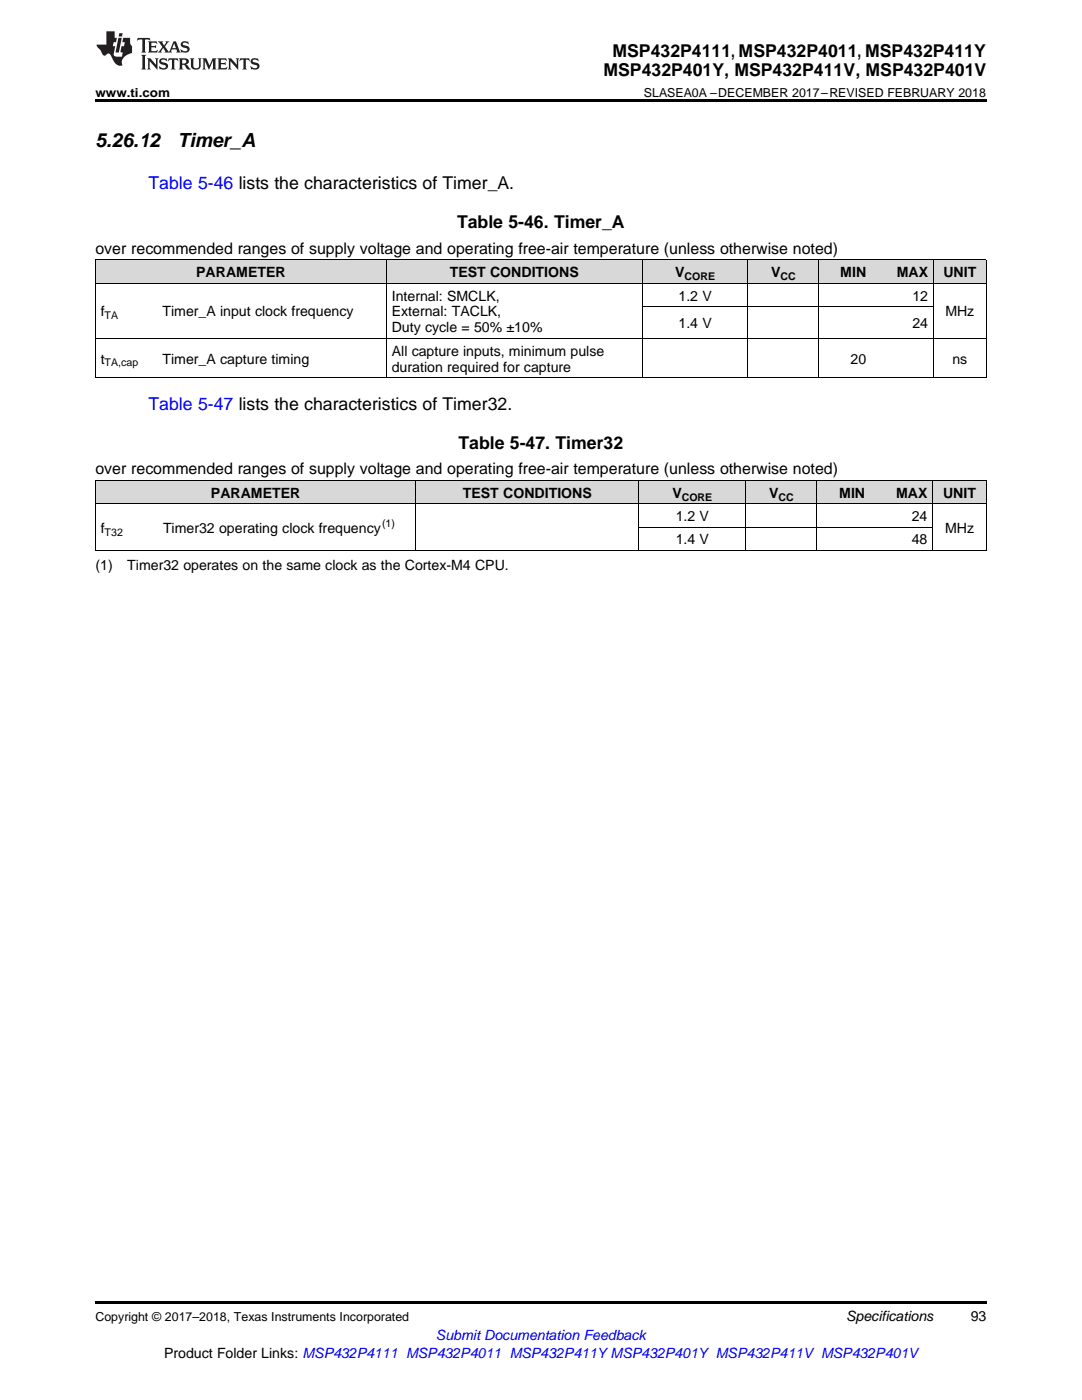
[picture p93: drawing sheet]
<svg xmlns="http://www.w3.org/2000/svg" width="216mm" height="279mm" viewBox="0 0 216 279" stroke-linecap="round" stroke-linejoin="round" font-family="sans-serif">
<defs><g id="words">
<g font-size="3.9">
<text x="19" y="29.3">5.26.12</text>
<text x="35.4" y="29.3">Timer_A</text>
</g>
<g font-size="3.5">
<text x="122.2" y="11.3">MSP432P4111, MSP432P4011, MSP432P411Y</text>
<text x="120.4" y="15.2">MSP432P401Y, MSP432P411V, MSP432P401V</text>
<text x="91.2" y="45.5">Table 5-46. Timer_A</text>
<text x="91.5" y="89.5">Table 5-47. Timer32</text>
</g>
<g font-size="3.5" fill="#00f">
<text x="29.6" y="37.7">Table 5-46 lists the characteristics of Timer_A.</text>
<text x="29.6" y="81.8">Table 5-47 lists the characteristics of Timer32.</text>
</g>
<g font-size="3.2">
<text x="19" y="50.7">over recommended ranges of supply voltage and operating free-air temperature (unless otherwise noted)</text>
<text x="19" y="94.7">over recommended ranges of supply voltage and operating free-air temperature (unless otherwise noted)</text>
</g>
<g font-size="2.8">
<text x="39.2" y="55.3">PARAMETER</text>
<text x="78.2" y="60">Internal: SMCLK,</text>
<text x="89.7" y="55.3">TEST CONDITIONS</text>
<text x="134.7" y="55.3">V</text>
<text x="135.4" y="60">1.2 V</text>
<text x="153.8" y="55.3">V</text>
<text x="167.7" y="55.3">MIN</text>
<text x="178.9" y="55.3">MAX</text>
<text x="182.1" y="60">12</text>
<text x="188.2" y="55.3">UNIT</text>
<text x="20.1" y="63.1">f</text>
<text x="32.4" y="63.1">Timer_A input clock frequency</text>
<text x="78.2" y="63.1">External: TACLK,</text>
<text x="135.4" y="65.5">1.4 V</text>
<text x="182.1" y="65.5">24</text>
<text x="188.6" y="63.1">MHz</text>
<text x="78.2" y="66.3">Duty cycle = 50% ±10%</text>
<text x="78.2" y="71">All capture inputs, minimum pulse</text>
<text x="20.1" y="72.6">t</text>
<text x="32.4" y="72.6">Timer_A capture timing</text>
<text x="78.2" y="74.2">duration required for capture</text>
<text x="169.7" y="72.6">20</text>
<text x="190" y="72.6">ns</text>
<text x="42.1" y="99.3">PARAMETER</text>
<text x="92.4" y="99.3">TEST CONDITIONS</text>
<text x="134.2" y="99.3">V</text>
<text x="153.5" y="99.3">V</text>
<text x="167.5" y="99.3">MIN</text>
<text x="178.8" y="99.3">MAX</text>
<text x="188.2" y="99.3">UNIT</text>
<text x="20.1" y="106.3">f</text>
<text x="32.5" y="106.3">Timer32 operating clock frequency</text>
<text x="134.8" y="104">1.2 V</text>
<text x="181.9" y="104">24</text>
<text x="188.6" y="106.3">MHz</text>
<text x="19" y="113.8">(1)</text>
<text x="25.4" y="113.8">Timer32 operates on the same clock as the Cortex-M4 CPU.</text>
<text x="134.8" y="108.7">1.4 V</text>
<text x="181.9" y="108.7">48</text>
<text x="168.8" y="263.6">Specifications</text>
<text x="193.7" y="263.6">93</text>
<text x="32.7" y="270.9">Product Folder Links: MSP432P4111 MSP432P4011 MSP432P411YMSP432P401Y MSP432P411V MSP432P401V</text>
</g>
<text font-size="2.8" fill="#00f" x="87" y="267.4">Submit Documentation Feedback</text>
<g font-size="2.5">
<text x="19" y="19.3">www.ti.com</text>
<text x="128.5" y="19.3">SLASEA0A –DECEMBER 2017–REVISED FEBRUARY 2018</text>
<text x="19" y="263.6">Copyright © 2017–2018, Texas Instruments Incorporated</text>
</g>
<g font-size="2.1">
<text x="136.6" y="55.9">CORE</text>
<text x="155.7" y="55.9">CC</text>
<text x="20.9" y="63.7">TA</text>
<text x="20.9" y="73.1">TA,cap</text>
<text x="136" y="99.9">CORE</text>
<text x="155.3" y="99.9">CC</text>
<text x="20.9" y="106.9">T32</text>
<text x="76.2" y="105.2">(1)</text>
</g>
</g></defs>
<g fill="#d8d8d8">
<path d="M19 96h12.5v4.6h-12.5z"/>
<path d="M31.5 96h51.5v4.6h-51.5z"/>
<path d="M83 96h44.5v4.6h-44.5z"/>
<path d="M127.5 96h21.3v4.6h-21.3z"/>
<path d="M148.8 96h14.3v4.6h-14.3z"/>
<path d="M163.1 96h10.6v4.6h-10.6z"/>
<path d="M173.7 96h12.5v4.6h-12.5z"/>
<path d="M186.2 96h10.6v4.6h-10.6z"/>
<path d="M19 51.9h12.4v4.7h-12.4z"/>
<path d="M31.4 51.9h45.7v4.7h-45.7z"/>
<path d="M77.1 51.9h51.1v4.7h-51.1z"/>
<path d="M128.2 51.9h21.1v4.7h-21.1z"/>
<path d="M149.3 51.9h14.1v4.7h-14.1z"/>
<path d="M163.4 51.9h10.6v4.7h-10.6z"/>
<path d="M174 51.9h12.3v4.7h-12.3z"/>
<path d="M186.3 51.9h10.5v4.7h-10.5z"/>
</g>
<path d="M19 19.9h177.8v.5h-177.8zM19 259.7h177.8v.5h-177.8z" fill="#000"/>
<g fill="none" stroke="#000" stroke-width=".2">
<path d="M19 56.5h177.8M19 51.9h177.8M19.1 51.9v23.5M77.1 51.9v23.5M128.1 51.9v23.5M149.2 51.9v23.5M163.3 51.9v23.5M186.2 51.9v23.5M196.8 51.9v23.5M19 75.4h177.8M19 67.5h177.8M128.2 61.2h58.1"/>
<path d="M19 95.9h177.8M19.1 96v13.9M83 96v13.9M127.4 96v13.9M148.8 96v13.9M163 96v13.9M186.1 96v13.9M196.8 96v13.9M19 109.9h177.8M19 100.6h177.8M127.5 105.2h58.6"/>
</g>
<g fill="#231f20">
<path d="M27.5 7.6l-.1 .5 .4-.2h.6v.1v2.1l-.2 .4h1l-.3-.4v-2.1l.1-.1h.5l.5 .2-.2-.5zM29.5 8.3l.2 .3v1.5l-.2 .4h1.8l.2-.6a1.04 1.04 0 0 1-1.3 .2v-.7h.6l.3 .2v-.6l-.3 .2h-.6v-.6l.8-.1 .4 .3-.2-.5zM31.5 8.3l.9 1.1-.9 1.1h.8l-.2-.2 .5-.7 .4 .7-.2 .2h1.5l-.1-.2 .1-.4h.9l.1 .4-.2 .2h1l-.3-.3-.7-1.9h-.5l-.9 2-.8-1 .9-1h-.8l.1 .3-.3 .5-.4-.6 .2-.2zM34.7 8.6l.4 1h-.7zM36.3 8.4a.63 .63 0 0 0-.2 .7 .63 .63 0 0 0 .6 .4l.6 .2 .1 .2a.75 .75 0 0 1-.7 .4 .75 .75 0 0 1-.6-.5l.1 .7 .1-.1a1.11 1.11 0 0 0 1.5-.6 1.13 1.13 0 0 0-1.2-.8l-.1-.4a1.04 1.04 0 0 1 1.2 .2l-.2-.5-.1 .1-.5-.2zM28.2 10.9l.2 .4v2.2l-.2 .4h1l-.3-.4v-2.2l.3-.4zM29.3 11.6l.3 .4v1.5l-.3 .4h.8l-.2-.4v-1.3l1.5 1.7v-1.9l.2-.4h-.7l.2 .4v.9l-1.1-1.3zM32 11.8a.62 .62 0 0 0-.2 .7 .62 .62 0 0 0 .6 .4l.6 .1 .1 .3a.76 .76 0 0 1-.7 .3 .76 .76 0 0 1-.6-.4l.1 .7 .1-.1a1.11 1.11 0 0 0 1.5-.6 1.13 1.13 0 0 0-1.2-.8l-.1-.4a1.04 1.04 0 0 1 1.2 .2l-.2-.6-.1 .1-.5-.1zM33.7 11.6l-.2 .6a.61 .61 0 0 1 .8-.3v1.6l-.2 .4h.9l-.2-.4v-1.6a.63 .63 0 0 1 .8 .3l-.2-.6zM35.6 11.6l.3 .4v1.5l-.3 .4h1l-.2-.2v-.8l.5 .2a.76 .76 0 0 0 1.2 .7l-1-1a.58 .58 0 0 0 .6-.5 .58 .58 0 0 0-.5-.6zM36.4 11.9h.1a.45 .45 0 0 1 .5 .1 .45 .45 0 0 1 .1 .5l-.7 .2zM37.9 11.6l.2 .2a2.17 2.17 0 0 0 .3 1.9 .99 .99 0 0 0 1.6-.6v-1.1l.2-.4h-.7l.2 .2a1.92 1.92 0 0 1-.2 1.8 .6 .6 0 0 1-.9-.5v-1.1l.2-.4zM40.4 11.6l.2 .4v1.5l-.2 .4h.7l-.2-.4v-1.4l.8 1.8 .8-1.8v1.4l-.2 .4h.9l-.2-.4v-1.5l.2-.4h-.8l-.6 1.5-.6-1.5zM43.4 11.6l.2 .4v1.5l-.2 .4h1.8l.2-.6a1.04 1.04 0 0 1-1.3 .1v-.6h.5l.4 .2v-.6l-.4 .2h-.5v-.7h.8l.3 .3-.1-.6zM45.5 11.6l.2 .4v1.5l-.2 .4h.7l-.2-.4v-1.3l1.5 1.7v-1.9l.2-.4h-.7l.2 .4v.9l-1.1-1.3zM47.9 11.6l-.1 .6a.61 .61 0 0 1 .8-.3v1.6l-.3 .4h1l-.3-.4 .1-1.6a.63 .63 0 0 1 .7 .3l-.1-.6zM50.2 11.8a.62 .62 0 0 0-.2 .7 .62 .62 0 0 0 .6 .4l.6 .1 .2 .3a.76 .76 0 0 1-.8 .3 .76 .76 0 0 1-.6-.4l.1 .7 .2-.1a1.11 1.11 0 0 0 1.5-.6 1.13 1.13 0 0 0-1.3-.8l-.1-.4a1.04 1.04 0 0 1 1.2 .2l-.1-.6-.2 .1-.5-.1z"/>
<path d="M21.2 6.3v2.6h-1.9l.1 .4 .7 .9a.91 .91 0 0 0 1 .8 .56 .56 0 0 1 .5-.3 .56 .56 0 0 1 .5 .3l.4 .8a1.53 1.53 0 0 0 1.9 1.2 1.54 1.54 0 0 1 1-2.1l.9-.3v-1.4a1.52 1.52 0 0 1-.3-1.6h-1.4l-.2 .8h.5l-.2 .8h-.4l-.2 1v.2l.4 .1-.2 .8a1.93 1.93 0 0 1-1.6-.3l.3-1.8h-.5l.2-.8h.4l.2-.8h-.4v-1.3zM23.6 7.6l-.6 2.9h.7l.6-2.9zM23.8 6.6l-.1 .7h.6l.2-.7z"/>
</g>
<use href="#words"/>
</svg>
